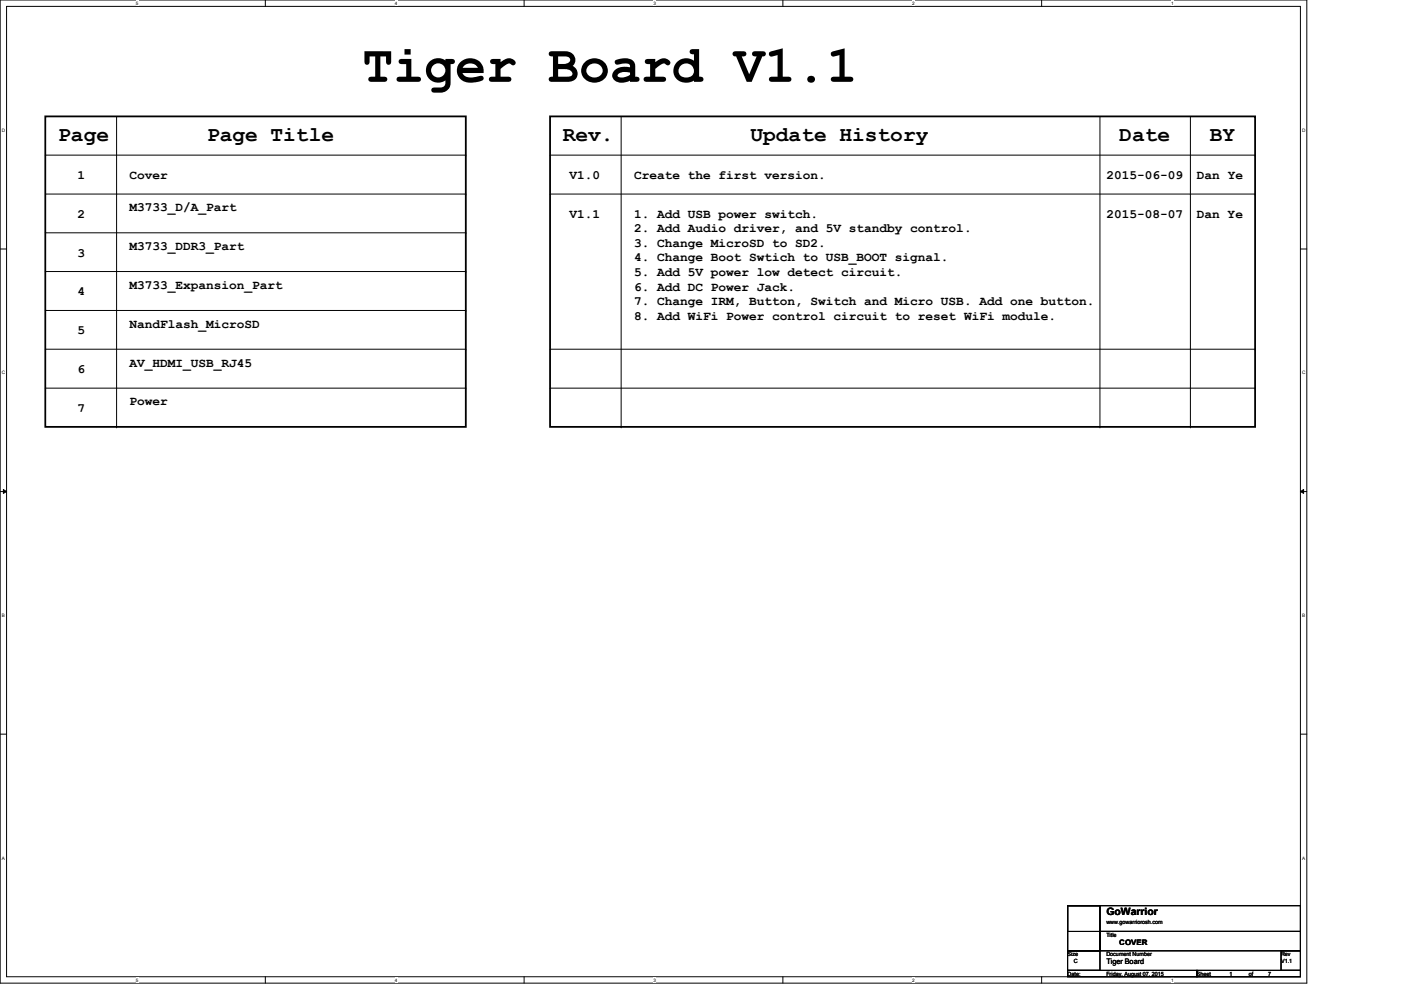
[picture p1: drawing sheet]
<svg xmlns="http://www.w3.org/2000/svg" width="297mm" height="210mm" viewBox="0 0 297 210" stroke-linecap="round" stroke-linejoin="round" font-family="sans-serif">
<defs><g id="words">
<text font-size="11" x="76.8" y="17.4">Tiger Board V1.1</text>
<g font-size="4.5">
<text x="12.4" y="29.8">Page</text>
<text x="43.9" y="29.8">Page Title</text>
<text x="119.3" y="29.8">Rev.</text>
<text x="159.1" y="29.8">Update History</text>
<text x="237.3" y="29.8">Date</text>
<text x="256.5" y="29.8">BY</text>
</g>
<g font-size="2.7">
<text x="16.5" y="37.9">1</text>
<text x="27.5" y="37.9">Cover</text>
<text x="120.7" y="37.9">V1.0</text>
<text x="134.4" y="37.9">Create the first version.</text>
<text x="234.6" y="37.9">2015-06-09</text>
<text x="253.8" y="37.9">Dan Ye</text>
<text x="16.5" y="46.1">2</text>
<text x="27.5" y="44.8">M3733_D/A_Part</text>
<text x="120.7" y="46.1">V1.1</text>
<text x="134.4" y="46.1">1. Add USB power switch.</text>
<text x="234.6" y="46.1">2015-08-07</text>
<text x="253.8" y="46.1">Dan Ye</text>
<text x="27.5" y="53">M3733_DDR3_Part</text>
<text x="134.4" y="49.2">2. Add Audio driver, and 5V standby control.</text>
<text x="134.4" y="52.3">3. Change MicroSD to SD2.</text>
<text x="16.5" y="54.4">3</text>
<text x="134.4" y="55.4">4. Change Boot Swtich to USB_BOOT signal.</text>
<text x="134.4" y="58.5">5. Add 5V power low detect circuit.</text>
<text x="16.5" y="62.6">4</text>
<text x="27.5" y="61.3">M3733_Expansion_Part</text>
<text x="134.4" y="61.6">6. Add DC Power Jack.</text>
<text x="134.4" y="64.7">7. Change IRM, Button, Switch and Micro USB. Add one button.</text>
<text x="16.5" y="70.9">5</text>
<text x="27.5" y="69.5">NandFlash_MicroSD</text>
<text x="134.4" y="67.8">8. Add WiFi Power control circuit to reset WiFi module.</text>
<text x="27.5" y="77.7">AV_HDMI_USB_RJ45</text>
<text x="16.5" y="79.1">6</text>
<text x="16.5" y="87.3">7</text>
<text x="27.5" y="85.9">Power</text>
</g>
<text font-size="2.2" x="234.6" y="194.1">GoWarrior</text>
<g font-size="1.6">
<text x="237.3" y="200.4">COVER</text>
<text x="234.6" y="204.4">Tiger Board</text>
</g>
<g font-size="1.2">
<text x="234.6" y="195.9">www.gowarriorosh.com</text>
<text x="226.4" y="202.7">Size</text>
<text x="234.6" y="202.7">Document Number</text>
<text x="234.6" y="198.6">Title</text>
<text x="271.6" y="202.7">Rev</text>
<text x="226.4" y="206.9">Date:</text>
<text x="227.7" y="204.1">C</text>
<text x="234.6" y="206.9">Friday, August 07, 2015</text>
<text x="253.8" y="206.9">Sheet</text>
<text x="260.6" y="206.9">1</text>
<text x="264.7" y="206.9">of</text>
<text x="268.9" y="206.9">7</text>
<text x="271.6" y="204.1">V1.1</text>
</g>
<g font-size="1">
<text x="28.8" y="1">5</text>
<text x="83.7" y="1">4</text>
<text x="138.6" y="1">3</text>
<text x="193.4" y="1">2</text>
<text x="248.3" y="1">1</text>
<text x=".4" y="27.9">D</text>
<text x="276.1" y="27.9">D</text>
<text x=".4" y="79.4">C</text>
<text x="276.1" y="79.4">C</text>
<text x=".4" y="130.8">B</text>
<text x="276.1" y="130.8">B</text>
<text x=".4" y="182.2">A</text>
<text x="276.1" y="182.2">A</text>
<text x="28.8" y="208.1">5</text>
<text x="83.7" y="208.1">4</text>
<text x="138.6" y="208.1">3</text>
<text x="193.4" y="208.1">2</text>
<text x="248.3" y="208.1">1</text>
</g>
</g></defs>
<path d="M0 0h277.1v208.4h-277.1zM1.4 1.4h274.3v205.7h-274.3z" fill="none" stroke="#000" stroke-width=".21"/>
<g fill="#fff">
<path d="M28.8 .1h.6v1.1h-.6z"/>
<path d="M28.8 207.2h.6v1.1h-.6z"/>
</g>
<path d="M56.3 0v1.4M56.3 207.1v1.3" fill="none" stroke="#000" stroke-width=".21"/>
<g fill="#fff">
<path d="M83.7 .1h.5v1.1h-.5z"/>
<path d="M83.7 207.2h.5v1.1h-.5z"/>
</g>
<path d="M111.1 0v1.4M111.1 207.1v1.3" fill="none" stroke="#000" stroke-width=".21"/>
<g fill="#fff">
<path d="M138.6 .1h.5v1.1h-.5z"/>
<path d="M138.6 207.2h.5v1.1h-.5z"/>
</g>
<path d="M166 0v1.4M166 207.1v1.3" fill="none" stroke="#000" stroke-width=".21"/>
<g fill="#fff">
<path d="M193.4 .1h.6v1.1h-.6z"/>
<path d="M193.4 207.2h.6v1.1h-.6z"/>
</g>
<path d="M220.8 0v1.4M220.8 207.1v1.3" fill="none" stroke="#000" stroke-width=".21"/>
<g fill="#fff">
<path d="M248.3 .1h.5v1.1h-.5z"/>
<path d="M248.3 207.2h.5v1.1h-.5z"/>
<path d="M.4 27.1h.7v1.1h-.7z"/>
<path d="M276.1 27.1h.7v1.1h-.7z"/>
<path d="M.4 78.5h.7v1.1h-.7z"/>
<path d="M276.1 78.5h.7v1.1h-.7z"/>
</g>
<path d="M0 52.8h1.4M275.7 52.8h1.4" fill="none" stroke="#000" stroke-width=".21"/>
<g fill="#fff">
<path d="M.4 129.9h.6v1.1h-.6z"/>
<path d="M276.1 129.9h.6v1.1h-.6z"/>
</g>
<path d="M0 104.2h1.4M.7 103.8l.7 .4-.7 .4zM275.7 104.2l.7-.4v.8zM275.7 104.2h1.4" fill="none" stroke="#000" stroke-width=".21"/>
<path d="M.7 103.8l.7 .4-.7 .4zM275.7 104.2l.7-.4v.8z" fill="#000"/>
<g fill="#fff">
<path d="M.4 181.4h.6v1.1h-.6z"/>
<path d="M276.1 181.4h.6v1.1h-.6z"/>
</g>
<g fill="none" stroke="#000" stroke-width=".21">
<path d="M9.6 32.9h89.2M24.7 24.7v65.8M98.8 32.9h.1M116.6 32.9h149.5M131.7 24.7v65.8M233.2 24.7v65.8M252.4 24.7v65.8M266.1 32.9h.1M9.6 41.1h89.2M9.6 49.4h89.2M9.6 57.6h89.2M98.8 41.1h.1"/>
<path d="M98.8 49.4h.1M98.8 57.6h.1M116.6 41.1h149.5M266.1 41.1h.1M9.6 65.8h89.2M9.6 74h89.2M98.8 65.8h.1M98.8 74h.1M116.6 74h149.5M266.1 74h.1M9.6 82.3h89.2M24.7 90.5h.1"/>
<path d="M98.8 82.3h.1M116.6 82.3h149.5M131.7 90.5h.1M233.2 90.5h.1M252.4 90.5h.1M266.1 82.3h.1M0 155.7h1.4M275.7 155.7h1.4M226.4 192h49.3v5.5h-49.3zM226.4 192h6.8v9.6h-6.8zM233.2 197.5h42.5v4.1h-42.5zM226.4 201.6h6.8v4.1h-6.8z"/>
<path d="M226.4 205.7h27.4v1.4h-27.4zM253.8 205.7h21.9v1.4h-21.9zM271.6 201.6h4.1v4.1h-4.1z"/>
</g>
<path d="M9.6 24.7h89.2v65.8h-89.2zM116.6 24.7h149.5v65.8h-149.5z" fill="none" stroke="#000" stroke-width=".38"/>
<use href="#words"/>
</svg>
